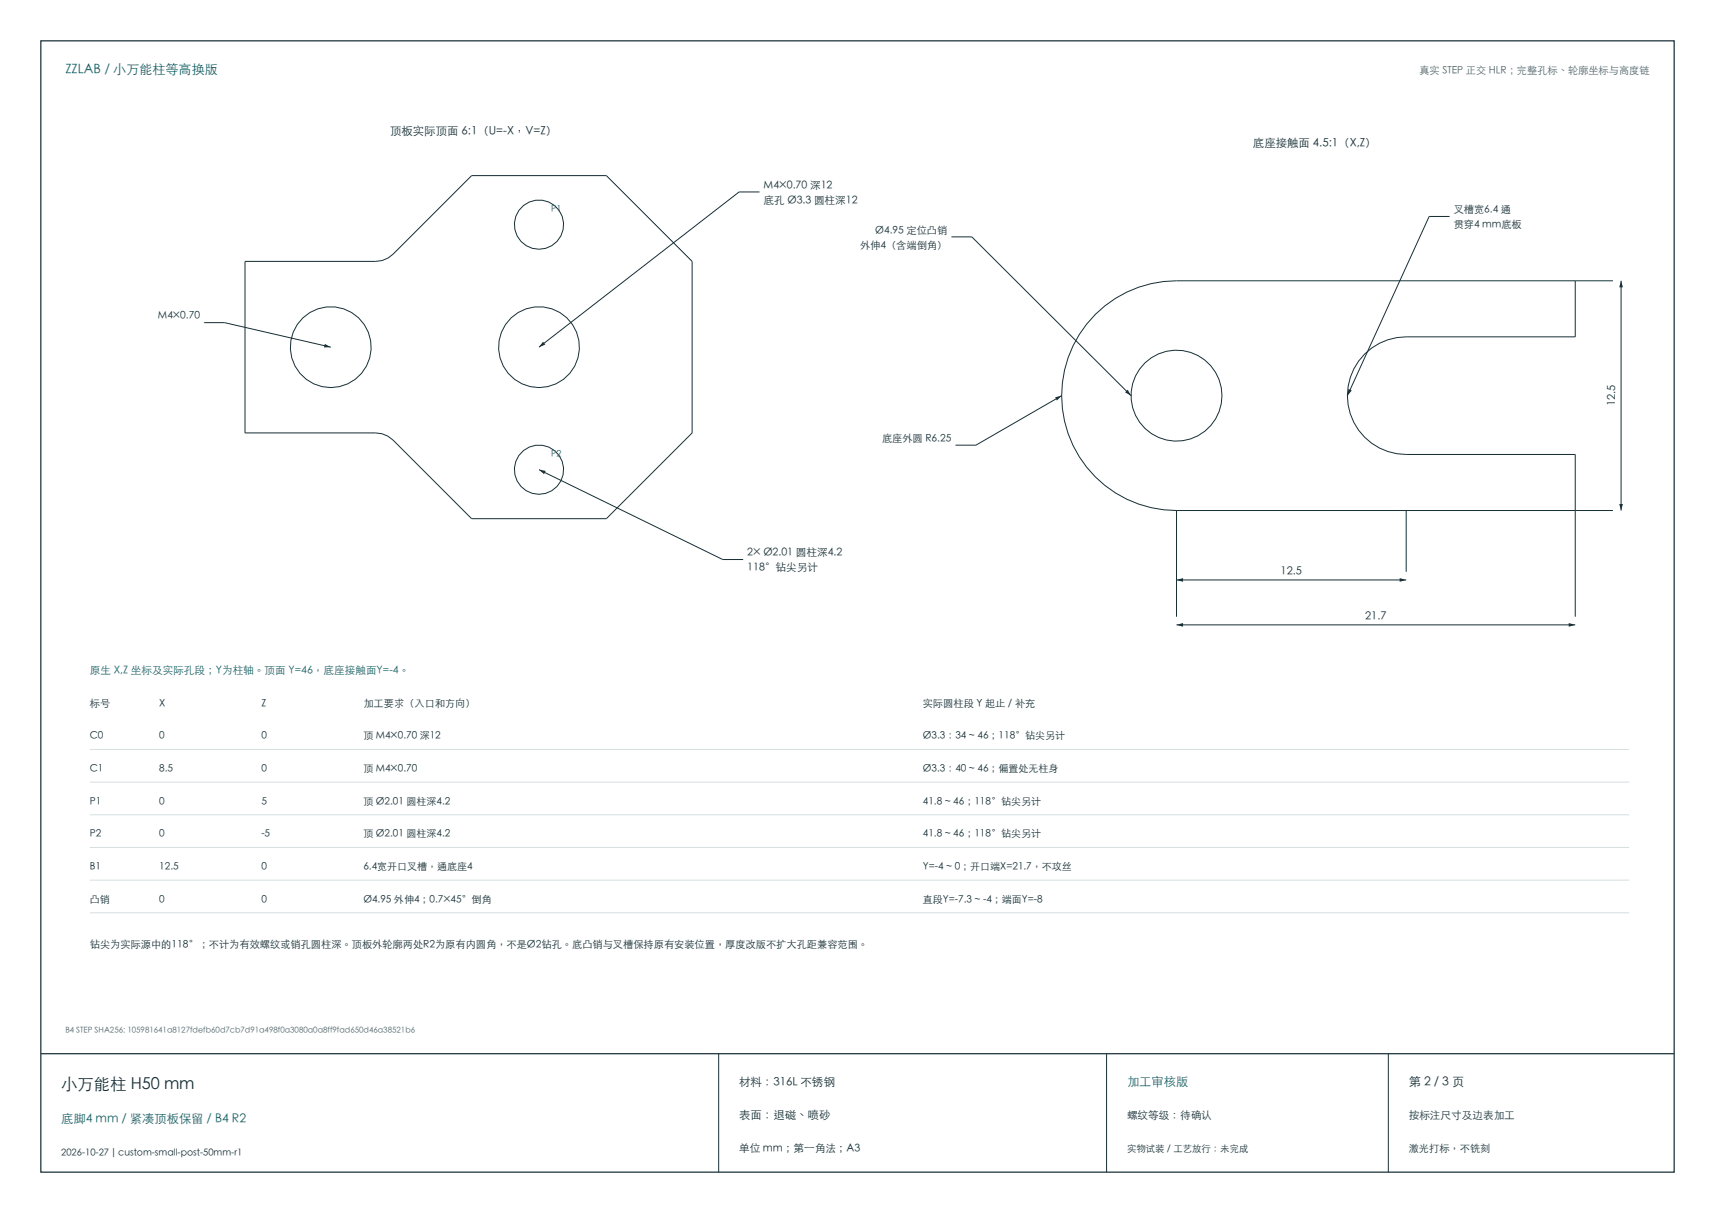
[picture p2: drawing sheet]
<svg xmlns="http://www.w3.org/2000/svg" width="420mm" height="297mm" viewBox="0 0 420 297" stroke-linecap="round" stroke-linejoin="round" font-family="sans-serif">
<defs><g id="words">
<text font-size="4" fill="#172e35" x="15" y="267">小万能柱 H50 mm</text>
<text font-size="3.2" fill="#126568" x="16" y="18">ZZLAB / 小万能柱等高换版</text>
<g font-size="3" fill="#126568">
<text x="276" y="266">加工审核版</text>
<text x="15" y="275">底脚4 mm / 紧凑顶板保留 / B4 R2</text>
</g>
<text font-size="3" fill="#172e35" x="345" y="266">第 2 / 3 页</text>
<g font-size="2.8" fill="#172e35">
<text x="95.5" y="33">顶板实际顶面 6:1（U=-X，V=Z）</text>
<text x="306.8" y="36">底座接触面 4.5:1（X,Z）</text>
<text x="181" y="266">材料：316L 不锈钢</text>
<text x="181" y="274">表面：退磁、喷砂</text>
</g>
<g font-size="2.7" fill="#172e35">
<text x="395.7" y="99.5" transform="rotate(-90 395.7 99.5)">12.5</text>
<text x="313.6" y="140.8">12.5</text>
<text x="334.3" y="151.8">21.7</text>
</g>
<g font-size="2.6" fill="#172e35">
<text x="187" y="46.2">M4×0.70 深12</text>
<text x="187" y="49.9">底孔 Ø3.3 圆柱深12</text>
<text x="183" y="136.2">2× Ø2.01 圆柱深4.2</text>
<text x="183" y="139.9">118°钻尖另计</text>
<text x="276" y="274">螺纹等级：待确认</text>
<text x="345" y="274">按标注尺寸及边表加工</text>
<text x="181" y="282">单位 mm；第一角法；A3</text>
</g>
<text font-size="2.6" fill="#126568" x="22" y="165">原生 X,Z 坐标及实际孔段；Y为柱轴。顶面 Y=46，底座接触面Y=-4。</text>
<text font-size="2.5" fill="#50646c" x="347.6" y="18">真实 STEP 正交 HLR；完整孔标、轮廓坐标与高度链</text>
<g font-size="2.5" fill="#172e35">
<text x="356" y="52.2">叉槽宽6.4 通</text>
<text x="214.4" y="57.2">Ø4.95 定位凸销</text>
<text x="356" y="55.9">贯穿4 mm底板</text>
<text x="210.6" y="60.9">外伸4（含端倒角）</text>
<text x="38.7" y="78.2">M4×0.70</text>
<text x="216" y="108.2">底座外圆 R6.25</text>
<text x="22" y="173">标号</text>
<text x="39" y="173">X</text>
<text x="64" y="173">Z</text>
<text x="89" y="173">加工要求（入口和方向）</text>
<text x="226" y="173">实际圆柱段 Y 起止 / 补充</text>
<text x="22" y="181">C0</text>
<text x="39" y="181">0</text>
<text x="64" y="181">0</text>
<text x="89" y="181">顶 M4×0.70 深12</text>
<text x="226" y="181">Ø3.3：34 ~ 46；118°钻尖另计</text>
<text x="22" y="189">C1</text>
<text x="39" y="189">8.5</text>
<text x="64" y="189">0</text>
<text x="89" y="189">顶 M4×0.70</text>
<text x="226" y="189">Ø3.3：40 ~ 46；偏置处无柱身</text>
<text x="22" y="197">P1</text>
<text x="39" y="197">0</text>
<text x="64" y="197">5</text>
<text x="89" y="197">顶 Ø2.01 圆柱深4.2</text>
<text x="226" y="197">41.8 ~ 46；118°钻尖另计</text>
<text x="22" y="205">P2</text>
<text x="39" y="205">0</text>
<text x="64" y="205">-5</text>
<text x="89" y="205">顶 Ø2.01 圆柱深4.2</text>
<text x="226" y="205">41.8 ~ 46；118°钻尖另计</text>
<text x="22" y="213">B1</text>
<text x="39" y="213">12.5</text>
<text x="64" y="213">0</text>
<text x="89" y="213">6.4宽开口叉槽，通底座4</text>
<text x="226" y="213">Y=-4 ~ 0；开口端X=21.7，不攻丝</text>
<text x="22" y="221">凸销</text>
<text x="39" y="221">0</text>
<text x="64" y="221">0</text>
<text x="89" y="221">Ø4.95 外伸4；0.7×45°倒角</text>
<text x="226" y="221">直段Y=-7.3 ~ -4；端面Y=-8</text>
<text x="22" y="232">钻尖为实际源中的118°；不计为有效螺纹或销孔圆柱深。顶板外轮廓两处R2为原有内圆角，不是Ø2钻孔。底凸销与叉槽保持原有安装位置，厚度改版不扩大孔距兼容范围。</text>
<text x="345" y="282">激光打标，不铣刻</text>
</g>
<g font-size="2.3" fill="#172e35">
<text x="15" y="283">2026-10-27 | custom-small-post-50mm-r1</text>
<text x="276" y="282">实物试装 / 工艺放行：未完成</text>
</g>
<g font-size="2.2" fill="#126568">
<text x="135" y="52">P1</text>
<text x="135" y="112">P2</text>
</g>
<text font-size="2" fill="#50646c" x="16" y="253">B4 STEP SHA256: 105981641a8127fdefb60d7cb7d91a498f0a3080a0a8ff9fad650d46a38521b6</text>
</g></defs>
<path d="M10 10h400v277h-400zM10 258h400" fill="none" stroke="#172e35" stroke-width=".3"/>
<g fill="none" stroke="#172e35" stroke-width=".24">
<path d="M181 47l-49 38M60 64h32l1.6-.2 1.4-.6 1.3-1 19.2-19.2h33l21 21v42l-21 21h-33l-19.2-19.2-1.3-1-1.4-.6-1.6-.2h-32zM268.2 77a28.1 28.1 0 0 1 19.9-8.3h97.7v13.8h-41.4a14.4 14.4 0 0 0-14.4 14.4 14.4 14.4 0 0 0 14.4 14.4h41.4v13.7h-97.7a28.1 28.1 0 0 1-26-17.4 28.1 28.1 0 0 1 6.1-30.6zM176 258v29M271 258v29M340 258v29"/>
<circle cx="132" cy="55" r="6"/>
<circle cx="81" cy="85" r="9.9"/>
<circle cx="132" cy="85" r="9.9"/>
<circle cx="288.1" cy="96.9" r="11.1"/>
<circle cx="132" cy="115" r="6"/>
</g>
<path d="M133 83.7l.5 .7-1.5 .6z" fill="#172e35"/>
<path d="M181 47h5M55 79l26 6" fill="none" stroke="#172e35" stroke-width=".24"/>
<path d="M79.5 84.2l1.5 .8-1.7 .1z" fill="#172e35"/>
<path d="M50 79h5M132 115l45 22" fill="none" stroke="#172e35" stroke-width=".24"/>
<path d="M132 115l1.6 .3-.4 .8z" fill="#172e35"/>
<path d="M350 53l-20 43.9M177 137h5" fill="none" stroke="#172e35" stroke-width=".24"/>
<path d="M330.2 95.2l.8 .4-1 1.3z" fill="#172e35"/>
<path d="M238 58l39 38.9M350 53h5" fill="none" stroke="#172e35" stroke-width=".24"/>
<path d="M276.2 95.4l.8 1.5-1.5-.8z" fill="#172e35"/>
<path d="M233 58h5M260 96.9l-21 12.1" fill="none" stroke="#172e35" stroke-width=".24"/>
<path d="M258.4 97.3l1.6-.4-1.2 1.2z" fill="#172e35"/>
<path d="M234 109h5M288.1 125v15M344.4 125v15M288.1 142h56.3" fill="none" stroke="#172e35" stroke-width=".24"/>
<g fill="#172e35">
<path d="M288.1 142l1.6-.5v.9z"/>
<path d="M342.8 141.5l1.6 .5-1.6 .4z"/>
</g>
<path d="M288.1 125v26M385.8 125v26M288.1 153h97.7" fill="none" stroke="#172e35" stroke-width=".24"/>
<g fill="#172e35">
<path d="M288.1 153l1.6-.5v.9z"/>
<path d="M384.2 152.5l1.6 .5-1.6 .4z"/>
</g>
<path d="M385.8 68.7h9.2M397 68.7v56.3M385.8 125h9.2" fill="none" stroke="#172e35" stroke-width=".24"/>
<g fill="#172e35">
<path d="M396.6 123.4h.9l-.5 1.6z"/>
<path d="M397 68.7l.5 1.6h-.9z"/>
</g>
<path d="M22 183.5h377M22 191.5h377M22 199.5h377M22 207.5h377M22 215.5h377M22 223.5h377" fill="none" stroke="#d6dfe1" stroke-width=".24"/>
<use href="#words"/>
</svg>
